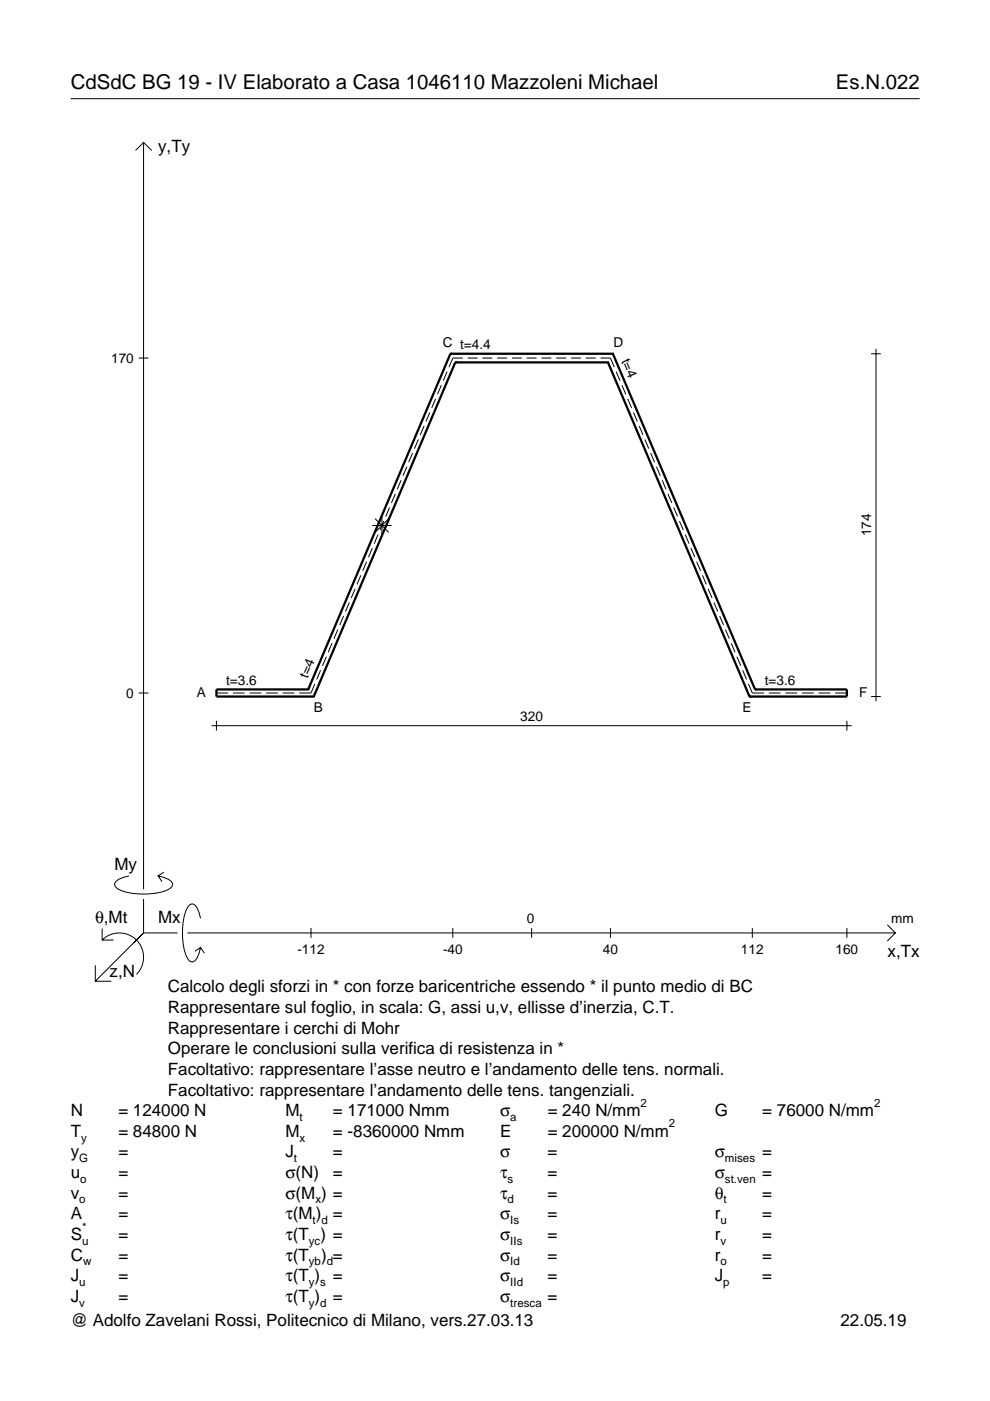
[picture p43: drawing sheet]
<svg xmlns="http://www.w3.org/2000/svg" width="210mm" height="297mm" viewBox="0 0 210 297" stroke-linecap="round" stroke-linejoin="round" font-family="sans-serif">
<defs><g id="words">
<g font-size="4.3">
<text x="15" y="18.9">CdSdC BG 19 - IV Elaborato a Casa 1046110 Mazzoleni Michael</text>
<text x="177.2" y="18.9">Es.N.022</text>
</g>
<g font-size="3.6">
<text x="33.5" y="32.3">y,Ty</text>
<text x="24.3" y="184.4">My</text>
<text x="20.1" y="195.7">θ,Mt</text>
<text x="33.5" y="195.7">Mx</text>
<text x="188.2" y="203">x,Tx</text>
<text x="23.2" y="207.1">z,N</text>
<text x="35.6" y="210.4">Calcolo degli sforzi in * con forze baricentriche essendo * il punto medio di BC</text>
<text x="35.6" y="214.8">Rappresentare sul foglio, in scala: G, assi u,v, ellisse d’inerzia, C.T.</text>
<text x="35.6" y="219.2">Rappresentare i cerchi di Mohr</text>
<text x="35.6" y="223.5">Operare le conclusioni sulla verifica di resistenza in *</text>
<text x="35.6" y="227.9">Facoltativo: rappresentare l’asse neutro e l’andamento delle tens. normali.</text>
<text x="35.6" y="232.3">Facoltativo: rappresentare l’andamento delle tens. tangenziali.</text>
<text x="15" y="236.7">N</text>
<text x="25.1" y="236.7">= 124000 N</text>
<text x="60.5" y="236.7">M</text>
<text x="70.6" y="236.7">= 171000 Nmm</text>
<text x="106" y="236.7">σ</text>
<text x="116.1" y="236.7">= 240 N/mm</text>
<text x="151.5" y="236.7">G</text>
<text x="161.6" y="236.7">= 76000 N/mm</text>
<text x="15" y="245.4">y</text>
<text x="15" y="241">T</text>
<text x="25.1" y="245.4">=</text>
<text x="25.1" y="241">= 84800 N</text>
<text x="60.5" y="245.4">J</text>
<text x="60.5" y="241">M</text>
<text x="70.6" y="245.4">=</text>
<text x="70.6" y="241">= -8360000 Nmm</text>
<text x="106" y="245.4">σ</text>
<text x="106" y="241">E</text>
<text x="116.1" y="245.4">=</text>
<text x="116.1" y="241">= 200000 N/mm</text>
<text x="151.5" y="245.4">σ</text>
<text x="161.6" y="245.4">=</text>
<text x="15" y="249.8">u</text>
<text x="25.1" y="249.8">=</text>
<text x="60.5" y="249.8">σ(N)</text>
<text x="70.6" y="249.8">=</text>
<text x="106" y="249.8">τ</text>
<text x="116.1" y="249.8">=</text>
<text x="151.5" y="249.8">σ</text>
<text x="161.6" y="249.8">=</text>
<text x="15" y="254.2">v</text>
<text x="25.1" y="254.2">=</text>
<text x="60.5" y="254.2">σ(M ) =</text>
<text x="106" y="254.2">τ</text>
<text x="116.1" y="254.2">=</text>
<text x="151.5" y="254.2">θ</text>
<text x="161.6" y="254.2">=</text>
<text x="15" y="258.5">A</text>
<text x="15" y="262.9">S</text>
<text x="25.1" y="262.9">=</text>
<text x="25.1" y="258.5">=</text>
<text x="60.5" y="262.9">τ(T ) =</text>
<text x="60.5" y="258.5">τ(M ) =</text>
<text x="106" y="258.5">σ</text>
<text x="106" y="262.9">σ</text>
<text x="116.1" y="258.5">=</text>
<text x="116.1" y="262.9">=</text>
<text x="151.5" y="262.9">r</text>
<text x="151.5" y="258.5">r</text>
<text x="161.6" y="262.9">=</text>
<text x="161.6" y="258.5">=</text>
<text x="15" y="267.3">C</text>
<text x="25.1" y="267.3">=</text>
<text x="60.5" y="267.3">τ(T</text>
<text x="68.1" y="267.3">) =</text>
<text x="106" y="267.3">σ</text>
<text x="116.1" y="267.3">=</text>
<text x="151.5" y="267.3">r</text>
<text x="161.6" y="267.3">=</text>
<text x="15" y="271.7">J</text>
<text x="25.1" y="271.7">=</text>
<text x="60.5" y="271.7">τ(T )</text>
<text x="70.6" y="271.7">=</text>
<text x="106" y="271.7">σ</text>
<text x="116.1" y="271.7">=</text>
<text x="151.5" y="271.7">J</text>
<text x="161.6" y="271.7">=</text>
<text x="15" y="276">J</text>
<text x="15" y="281.2">@ Adolfo Zavelani Rossi, Politecnico di Milano, vers.27.03.13</text>
<text x="25.1" y="276">=</text>
<text x="60.5" y="276">τ(T )</text>
<text x="70.6" y="276">=</text>
<text x="106" y="276">σ</text>
<text x="116.1" y="276">=</text>
<text x="178.2" y="281.2">22.05.19</text>
</g>
<g font-size="2.9">
<text x="23.6" y="76.9">170</text>
<text x="93.9" y="73.5">C t=4.4</text>
<text x="130.1" y="73.5">D</text>
<text x="131.7" y="76.5" transform="rotate(67 131.7 76.5)">t=4</text>
<text x="184.7" y="113.7" transform="rotate(-90 184.7 113.7)">174</text>
<text x="65.2" y="143.9" transform="rotate(-67 65.2 143.9)">t=4</text>
<text x="26.8" y="147.9">0</text>
<text x="41.7" y="147.8">A</text>
<text x="47.9" y="145.1">t=3.6</text>
<text x="162.1" y="145.1">t=3.6</text>
<text x="182.2" y="147.8">F</text>
<text x="66.5" y="151.1">B</text>
<text x="110.3" y="152.8">320</text>
<text x="157.4" y="151.1">E</text>
<text x="111.7" y="195.7">0</text>
<text x="189" y="195.7">mm</text>
<text x="63.1" y="202.2">-112</text>
<text x="93.9" y="202.2">-40</text>
<text x="127.8" y="202.2">40</text>
<text x="157.1" y="202.2">112</text>
<text x="177.2" y="202.2">160</text>
</g>
<g font-size="2.4">
<text x="63.5" y="237.7">t</text>
<text x="108.2" y="237.7">a</text>
<text x="135.8" y="234.7">2</text>
<text x="141.8" y="239">2</text>
<text x="185.3" y="234.7">2</text>
<text x="17.2" y="242">y</text>
<text x="63.5" y="242">x</text>
<text x="16.8" y="246.4">G</text>
<text x="17" y="250.8">o</text>
<text x="62.3" y="246.4">t</text>
<text x="107.6" y="250.8">s</text>
<text x="153.7" y="246.4">mises</text>
<text x="153.7" y="250.8">st.ven</text>
<text x="16.8" y="255.2">o</text>
<text x="66.9" y="255.2">x</text>
<text x="107.6" y="255.2">d</text>
<text x="153.4" y="255.2">t</text>
<text x="17.4" y="263.9">u</text>
<text x="17.4" y="260.9">*</text>
<text x="65.5" y="263.9">yc</text>
<text x="66.3" y="259.5">t d</text>
<text x="108.2" y="259.5">Is</text>
<text x="108.2" y="263.9">IIs</text>
<text x="152.7" y="263.9">v</text>
<text x="152.7" y="259.5">u</text>
<text x="17.6" y="268.3">w</text>
<text x="65.5" y="268.3">yb d</text>
<text x="108.2" y="268.3">Id</text>
<text x="152.7" y="268.3">o</text>
<text x="16.8" y="272.7">u</text>
<text x="65.5" y="272.7">y s</text>
<text x="108.2" y="272.7">IId</text>
<text x="153.3" y="272.7">p</text>
<text x="16.8" y="277">v</text>
<text x="65.5" y="277">y d</text>
<text x="108.2" y="277">tresca</text>
</g>
</g></defs>
<g fill="none" stroke="#000" stroke-width=".21">
<path d="M15 20.9h180M28.7 31.9l1.7-1.7 1.8 1.7M30.4 30.2v158.3M29.4 75.9h2.1M94.8 78.8l-.8 1.9M98.1 75.9h-2.1l-.8 1.9M99.1 75.9h2.1M102.3 75.9h2.1M105.4 75.9h2.1M108.5 75.9h2.1M111.7 75.9h2.1M114.8 75.9h2.1"/>
<path d="M117.9 75.9h2.1M121.1 75.9h2.1M124.2 75.9h2.1M127.3 75.9h2.1l.8 1.9M130.6 78.8l.9 1.9M184.7 75h2.1M185.7 74v74.7M86.3 98.9l-.9 2M87.5 96.1l-.8 1.9M88.7 93.2l-.8 1.9M89.9 90.3l-.8 1.9M91.1 87.4l-.8 2"/>
<path d="M92.4 84.6l-.9 1.9M93.6 81.7l-.8 1.9M131.9 81.7l.8 1.9M133.1 84.6l.8 1.9M134.3 87.4l.8 2M135.5 90.3l.8 1.9M136.7 93.2l.9 1.9M138 96.1l.8 1.9M139.2 98.9l.8 2M77.7 119.1l-.8 1.9M78.9 111.4h4.1M78.9 116.2l-.8 1.9"/>
<path d="M79.5 110l2.9 2.9M80.2 113.3l-.9 2M81 109.4v4.1M81.4 110.5l-.8 1.9M82.4 110l-2.9 2.9M82.6 107.6l-.8 1.9M83.8 104.7l-.8 1.9M85 101.8l-.8 2M140.4 101.8l.8 2M141.6 104.7l.8 1.9M142.8 107.6l.9 1.9M144.1 110.5l.8 1.9"/>
<path d="M145.3 113.3l.8 2M146.5 116.2l.8 1.9M147.7 119.1l.8 1.9M69.2 139.2l-.8 2M70.4 136.4l-.8 1.9M71.6 133.5l-.8 1.9M72.8 130.6l-.8 1.9M74.1 127.7l-.9 2M75.3 124.9l-.8 1.9M76.5 122l-.8 1.9M148.9 122l.8 1.9M150.1 124.9l.9 1.9"/>
<path d="M151.4 127.7l.8 2M152.6 130.6l.8 1.9M153.8 133.5l.8 1.9M155 136.4l.8 1.9M156.2 139.2l.9 2M29.4 146.9h2.1M44.9 153.9h135.7M45.9 146.9h2.5M45.9 152.8v2.1M49.4 146.9h2.5M52.9 146.9h2.5M56.4 146.9h2.5"/>
<path d="M59.9 146.9h2.5M66.8 145l-.9 1.9h-2.5M68 142.1l-.8 2M157.5 142.1l.8 2M158.7 145l.8 1.9h2.5M163 146.9h2.5M166.5 146.9h2.5M170 146.9h2.5M173.6 146.9h2.4M177.1 146.9h2.5M179.6 152.8v2.1M184.7 147.7h2.1"/>
<path d="M21.7 199.3a5.1 5.1 0 0 1 7.2 0 5.1 5.1 0 0 1 0 7.3M21.7 196.9v2.4h2.4M27.3 185.7a3.6 3.6 0 0 0-3 1.7l.1 .5a5.6 5.6 0 0 0 3.8 1.5 13.4 13.4 0 0 0 7.8-1l.5-.5 .1-.5a3.6 3.6 0 0 0-3.1-1.7l.8 1.2M30.4 190.6v7.2M30.4 197.8l-10.2 10.2M30.4 197.8h7.2M34.7 184.9l-1.2 .8M39.7 197.8h150.1M42.5 194.7a3.6 3.6 0 0 0-1.7-3.1l-.5 .2a5.7 5.7 0 0 0-1.5 3.7 13.3 13.3 0 0 0 1 7.9l.5 .5 .5 .1a3.6 3.6 0 0 0 1.7-3.1l-1.2 .8M65.9 196.8v2M96 196.8v2M112.7 196.8v2"/>
<path d="M129.4 196.8v2M159.5 196.8v2M179.6 196.8v2M188.1 196.1l1.7 1.7-1.7 1.7M20.2 204.7v3.3h3.4M42.5 200.9l.8 1.2"/>
</g>
<g fill="none" stroke="#000" stroke-width=".48">
<path d="M95.5 75h.1M95.5 75l-30.2 71.2M95.5 75h34.4M96.5 76.8h.1M96.5 76.8l-30 70.9M96.5 76.8h32.4M128.9 76.8h.1M128.9 76.8l30 70.9M129.9 75h.1M129.9 75l30.2 71.2M65.3 146.2h.1M65.3 146.2h-19.4v1.5h20.6"/>
<path d="M66.5 147.7h.1M158.9 147.7h.1M160.1 146.2h.1M160.1 146.2h19.5v1.5h-20.7"/>
</g>
<use href="#words"/>
</svg>
